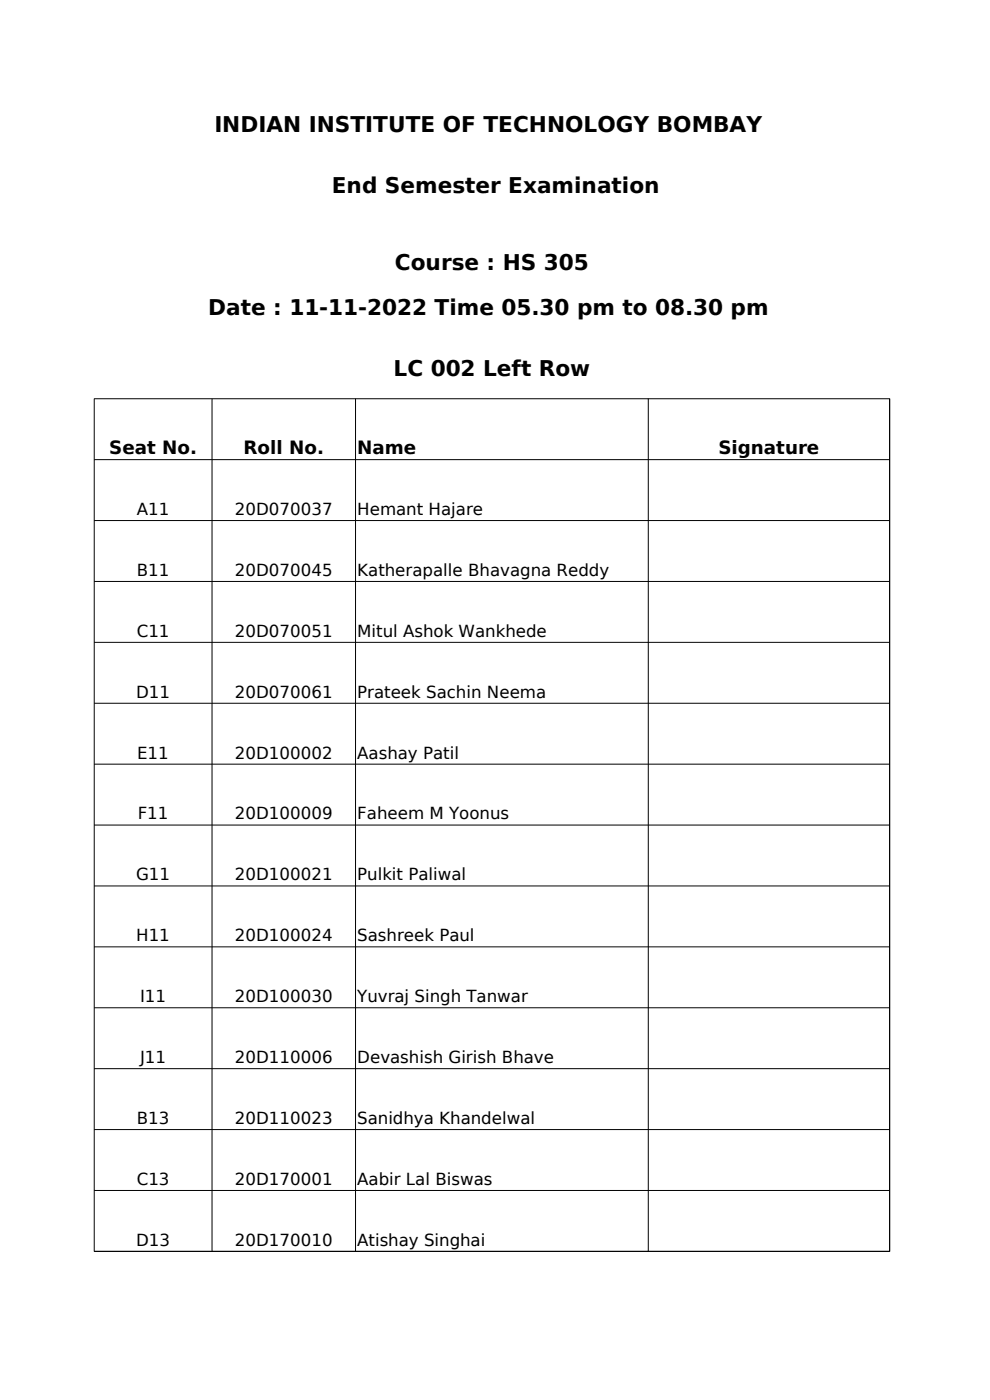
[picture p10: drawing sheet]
<svg xmlns="http://www.w3.org/2000/svg" width="210mm" height="297mm" viewBox="0 0 210 297" stroke-linecap="round" stroke-linejoin="round" font-family="sans-serif">
<defs><g id="words">
<g font-size="4.6">
<text x="45.5" y="28.1">INDIAN INSTITUTE OF TECHNOLOGY BOMBAY</text>
<text x="70.4" y="41">End Semester Examination</text>
<text x="83.8" y="57.3">Course : HS 305</text>
<text x="44.2" y="66.8">Date : 11-11-2022 Time 05.30 pm to 08.30 pm</text>
<text x="83.5" y="79.7">LC 002 Left Row</text>
</g>
<g font-size="3.9">
<text x="23.2" y="96.2">Seat No.</text>
<text x="51.6" y="96.2">Roll No.</text>
<text x="75.8" y="96.2">Name</text>
<text x="152.4" y="96.2">Signature</text>
</g>
<g font-size="3.5">
<text x="29" y="109.3">A11</text>
<text x="49.8" y="109.3">20D070037</text>
<text x="75.8" y="109.3">Hemant Hajare</text>
<text x="29" y="122.2">B11</text>
<text x="49.8" y="122.2">20D070045</text>
<text x="75.8" y="122.2">Katherapalle Bhavagna Reddy</text>
<text x="29" y="135.1">C11</text>
<text x="49.8" y="135.1">20D070051</text>
<text x="75.8" y="135.1">Mitul Ashok Wankhede</text>
<text x="28.9" y="148">D11</text>
<text x="49.8" y="148">20D070061</text>
<text x="75.8" y="148">Prateek Sachin Neema</text>
<text x="29.1" y="160.9">E11</text>
<text x="49.8" y="160.9">20D100002</text>
<text x="75.8" y="160.9">Aashay Patil</text>
<text x="29.2" y="173.9">F11</text>
<text x="49.8" y="173.9">20D100009</text>
<text x="75.8" y="173.9">Faheem M Yoonus</text>
<text x="28.9" y="186.8">G11</text>
<text x="49.8" y="186.8">20D100021</text>
<text x="75.8" y="186.8">Pulkit Paliwal</text>
<text x="28.9" y="199.7">H11</text>
<text x="49.8" y="199.7">20D100024</text>
<text x="75.8" y="199.7">Sashreek Paul</text>
<text x="29.7" y="212.6">I11</text>
<text x="49.8" y="212.6">20D100030</text>
<text x="75.8" y="212.6">Yuvraj Singh Tanwar</text>
<text x="29.7" y="225.5">J11</text>
<text x="49.8" y="225.5">20D110006</text>
<text x="75.8" y="225.5">Devashish Girish Bhave</text>
<text x="29" y="238.4">B13</text>
<text x="49.8" y="238.4">20D110023</text>
<text x="75.8" y="238.4">Sanidhya Khandelwal</text>
<text x="29" y="251.4">C13</text>
<text x="49.8" y="251.4">20D170001</text>
<text x="75.8" y="251.4">Aabir Lal Biswas</text>
<text x="28.9" y="264.3">D13</text>
<text x="49.8" y="264.3">20D170010</text>
<text x="75.8" y="264.3">Atishay Singhai</text>
</g>
</g></defs>
<g fill="none" stroke="#000" stroke-width=".21">
<path d="M20 84.6h168.7v180.9h-168.7zM20 97.5h168.7M45 84.6v180.9M75.4 84.6v180.9M137.5 84.6v180.9M20 110.4h168.7M20 123.4h168.7M20 136.3h168.7M20 149.2h168.7M20 162.1h168.7M20 175h168.7M20 188h168.7"/>
<path d="M20 200.9h168.7M20 213.8h168.7M20 226.7h168.7M20 239.6h168.7M20 252.6h168.7"/>
</g>
<use href="#words"/>
</svg>
